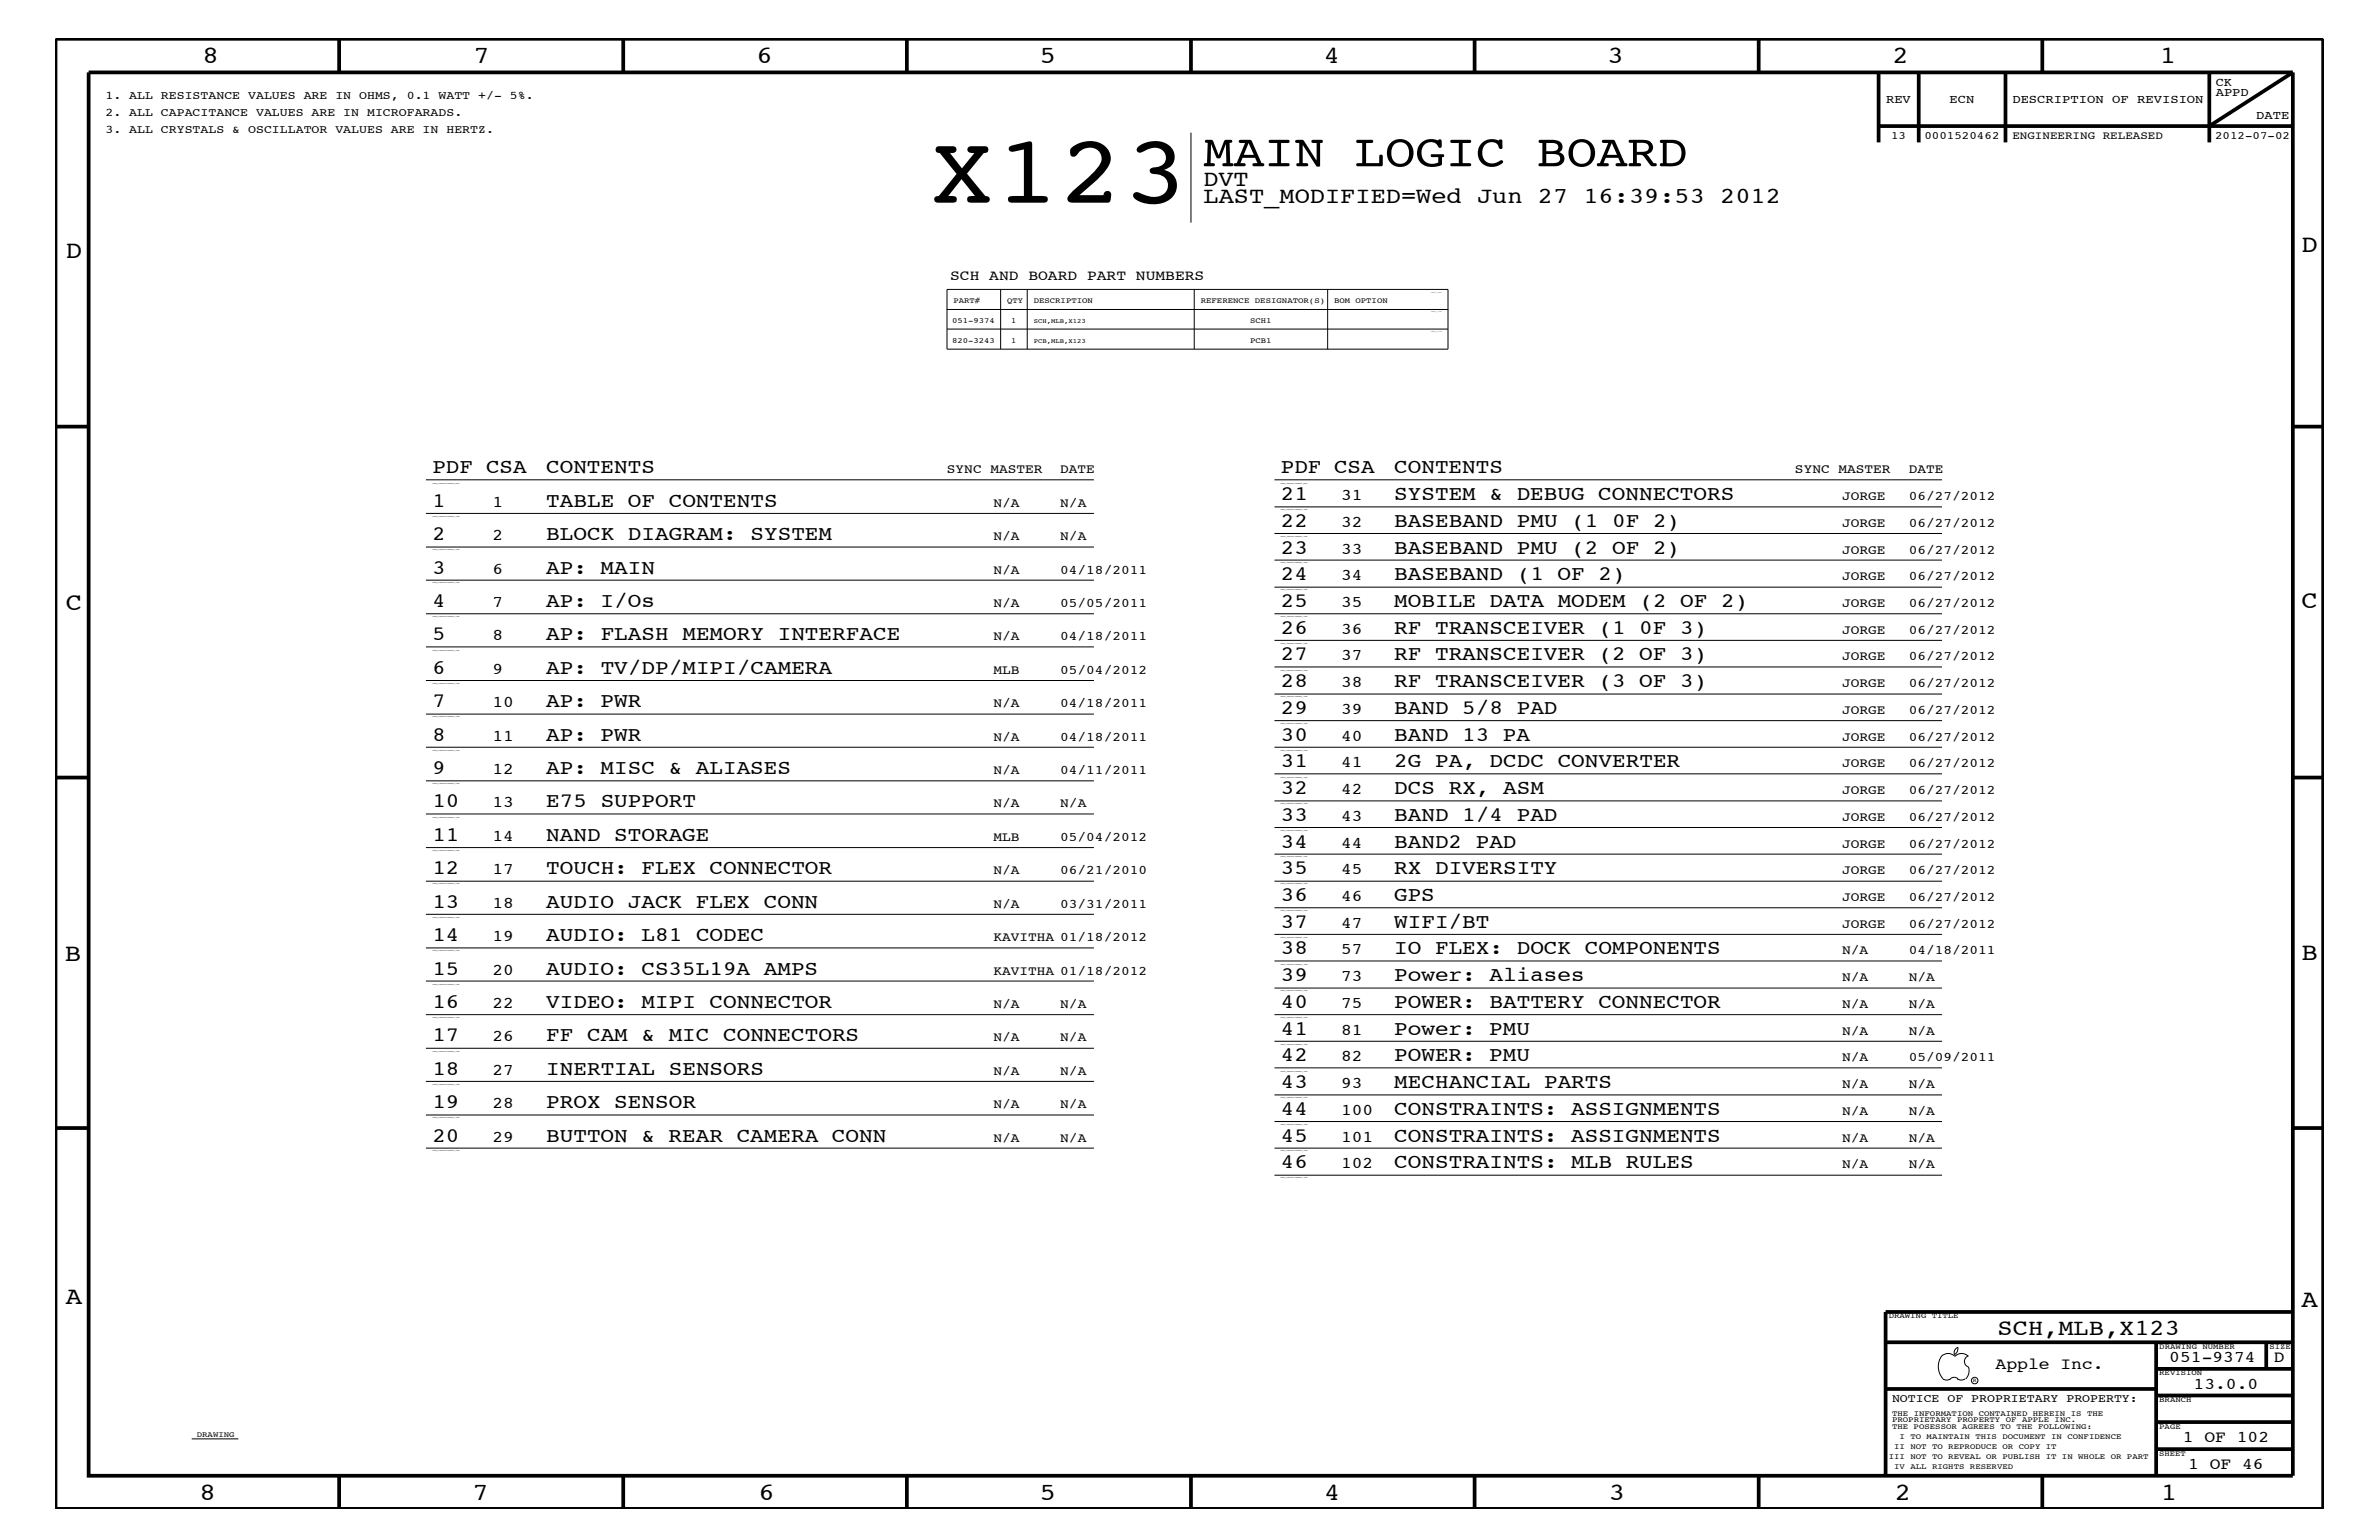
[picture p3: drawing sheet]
<svg xmlns="http://www.w3.org/2000/svg" width="432mm" height="279mm" viewBox="0 0 432 279" stroke-linecap="round" stroke-linejoin="round" font-family="sans-serif">
<defs><g id="words">
<text font-size="17.7" x="168.7" y="36.8">X123</text>
<text font-size="8.3" x="218.4" y="30.2">MAIN LOGIC BOARD</text>
<g font-size="4.5">
<text x="36.7" y="11.5">8</text>
<text x="85.9" y="11.5">7</text>
<text x="137.3" y="11.5">6</text>
<text x="188.7" y="11.5">5</text>
<text x="240.3" y="11.5">4</text>
<text x="291.8" y="11.5">3</text>
<text x="343.5" y="11.5">2</text>
<text x="392" y="11.5">1</text>
<text x="11.9" y="46.8">D</text>
<text x="417.7" y="45.7">D</text>
<text x="11.9" y="110.6">C</text>
<text x="417.7" y="110.4">C</text>
<text x="11.8" y="174.3">B</text>
<text x="417.7" y="174.2">B</text>
<text x="11.9" y="236.7">A</text>
<text x="417.7" y="237.1">A</text>
<text x="36.2" y="272.1">8</text>
<text x="85.8" y="272.1">7</text>
<text x="137.7" y="272.1">6</text>
<text x="188.7" y="272.1">5</text>
<text x="240.4" y="272.1">4</text>
<text x="292" y="272.1">3</text>
<text x="343.9" y="272.1">2</text>
<text x="392.2" y="272.1">1</text>
</g>
<g font-size="4.1">
<text x="218.4" y="33.7">DVT</text>
<text x="218.4" y="36.8">LAST_MODIFIED=Wed Jun 27 16:39:53 2012</text>
<text x="362.6" y="242.3">SCH,MLB,X123</text>
</g>
<g font-size="3.7">
<text x="78.5" y="85.9">PDF CSA</text>
<text x="99.1" y="85.9">CONTENTS</text>
<text x="232.5" y="85.9">PDF CSA</text>
<text x="253.1" y="85.9">CONTENTS</text>
<text x="78.5" y="92">1</text>
<text x="99.1" y="92">TABLE OF CONTENTS</text>
<text x="232.5" y="95.6">22</text>
<text x="232.5" y="90.7">21</text>
<text x="253.1" y="95.6">BASEBAND PMU (1 0F 2)</text>
<text x="253.1" y="90.7">SYSTEM &amp; DEBUG CONNECTORS</text>
<text x="78.5" y="98">2</text>
<text x="99.1" y="98">BLOCK DIAGRAM: SYSTEM</text>
<text x="232.5" y="100.4">23</text>
<text x="253.1" y="100.4">BASEBAND PMU (2 OF 2)</text>
<text x="78.5" y="104.1">3</text>
<text x="99.1" y="104.1">AP: MAIN</text>
<text x="232.5" y="105.3">24</text>
<text x="253.1" y="105.3">BASEBAND (1 OF 2)</text>
<text x="78.5" y="110.2">4</text>
<text x="99.1" y="110.2">AP: I/Os</text>
<text x="232.5" y="110.2">25</text>
<text x="253.1" y="110.2">MOBILE DATA MODEM (2 OF 2)</text>
<text x="78.5" y="116.2">5</text>
<text x="99.1" y="116.2">AP: FLASH MEMORY INTERFACE</text>
<text x="232.5" y="119.8">27</text>
<text x="232.5" y="115">26</text>
<text x="253.1" y="119.8">RF TRANSCEIVER (2 OF 3)</text>
<text x="253.1" y="115">RF TRANSCEIVER (1 0F 3)</text>
<text x="78.5" y="122.3">6</text>
<text x="99.1" y="122.3">AP: TV/DP/MIPI/CAMERA</text>
<text x="232.5" y="124.7">28</text>
<text x="253.1" y="124.7">RF TRANSCEIVER (3 OF 3)</text>
<text x="78.5" y="128.3">7</text>
<text x="99.1" y="128.3">AP: PWR</text>
<text x="232.5" y="129.6">29</text>
<text x="253.1" y="129.6">BAND 5/8 PAD</text>
<text x="78.5" y="134.4">8</text>
<text x="99.1" y="134.4">AP: PWR</text>
<text x="232.5" y="134.4">30</text>
<text x="253.1" y="134.4">BAND 13 PA</text>
<text x="78.5" y="140.4">9</text>
<text x="99.1" y="140.4">AP: MISC &amp; ALIASES</text>
<text x="232.5" y="139.2">31</text>
<text x="253.1" y="139.2">2G PA, DCDC CONVERTER</text>
<text x="78.5" y="146.5">10</text>
<text x="99.1" y="146.5">E75 SUPPORT</text>
<text x="232.5" y="149">33</text>
<text x="232.5" y="144">32</text>
<text x="253.1" y="144">DCS RX, ASM</text>
<text x="253.1" y="149">BAND 1/4 PAD</text>
<text x="78.5" y="152.6">11</text>
<text x="99.1" y="152.6">NAND STORAGE</text>
<text x="232.5" y="153.8">34</text>
<text x="253.1" y="153.8">BAND2 PAD</text>
<text x="78.5" y="158.6">12</text>
<text x="99.1" y="158.6">TOUCH: FLEX CONNECTOR</text>
<text x="232.5" y="158.6">35</text>
<text x="253.1" y="158.6">RX DIVERSITY</text>
<text x="78.5" y="164.7">13</text>
<text x="99.1" y="164.7">AUDIO JACK FLEX CONN</text>
<text x="232.5" y="163.5">36</text>
<text x="253.1" y="163.5">GPS</text>
<text x="78.5" y="170.7">14</text>
<text x="99.1" y="170.7">AUDIO: L81 CODEC</text>
<text x="232.5" y="173.2">38</text>
<text x="232.5" y="168.3">37</text>
<text x="253.1" y="168.3">WIFI/BT</text>
<text x="253.1" y="173.2">IO FLEX: DOCK COMPONENTS</text>
<text x="78.5" y="176.8">15</text>
<text x="99.1" y="176.8">AUDIO: CS35L19A AMPS</text>
<text x="232.5" y="178">39</text>
<text x="253.1" y="178">Power: Aliases</text>
<text x="78.5" y="182.9">16</text>
<text x="99.1" y="182.9">VIDEO: MIPI CONNECTOR</text>
<text x="232.5" y="182.9">40</text>
<text x="253.1" y="182.9">POWER: BATTERY CONNECTOR</text>
<text x="78.5" y="188.9">17</text>
<text x="99.1" y="188.9">FF CAM &amp; MIC CONNECTORS</text>
<text x="232.5" y="187.7">41</text>
<text x="253.1" y="187.7">Power: PMU</text>
<text x="78.5" y="195">18</text>
<text x="99.1" y="195">INERTIAL SENSORS</text>
<text x="232.5" y="197.4">43</text>
<text x="232.5" y="192.6">42</text>
<text x="253.1" y="192.6">POWER: PMU</text>
<text x="253.1" y="197.4">MECHANCIAL PARTS</text>
<text x="78.5" y="201">19</text>
<text x="99.1" y="201">PROX SENSOR</text>
<text x="232.5" y="202.3">44</text>
<text x="253.1" y="202.3">CONSTRAINTS: ASSIGNMENTS</text>
<text x="78.5" y="207.1">20</text>
<text x="99.1" y="207.1">BUTTON &amp; REAR CAMERA CONN</text>
<text x="232.5" y="207.1">45</text>
<text x="253.1" y="207.1">CONSTRAINTS: ASSIGNMENTS</text>
<text x="232.5" y="211.9">46</text>
<text x="253.1" y="211.9">CONSTRAINTS: MLB RULES</text>
</g>
<g font-size="3">
<text x="89.4" y="92">1</text>
<text x="243.4" y="95.6">32</text>
<text x="243.4" y="90.7">31</text>
<text x="89.4" y="98">2</text>
<text x="243.4" y="100.4">33</text>
<text x="89.4" y="104.1">6</text>
<text x="243.4" y="105.3">34</text>
<text x="89.4" y="110.2">7</text>
<text x="243.4" y="110.2">35</text>
<text x="89.4" y="116.2">8</text>
<text x="243.4" y="119.8">37</text>
<text x="243.4" y="115">36</text>
<text x="89.4" y="122.3">9</text>
<text x="243.4" y="124.7">38</text>
<text x="89.4" y="128.3">10</text>
<text x="243.4" y="129.6">39</text>
<text x="89.4" y="134.4">11</text>
<text x="243.4" y="134.4">40</text>
<text x="89.4" y="140.4">12</text>
<text x="243.4" y="139.2">41</text>
<text x="89.4" y="146.5">13</text>
<text x="243.4" y="149">43</text>
<text x="243.4" y="144">42</text>
<text x="89.4" y="152.6">14</text>
<text x="243.4" y="153.8">44</text>
<text x="89.4" y="158.6">17</text>
<text x="243.4" y="158.6">45</text>
<text x="89.4" y="164.7">18</text>
<text x="243.4" y="163.5">46</text>
<text x="89.4" y="170.7">19</text>
<text x="243.4" y="173.2">57</text>
<text x="243.4" y="168.3">47</text>
<text x="89.4" y="176.8">20</text>
<text x="243.4" y="178">73</text>
<text x="89.4" y="182.9">22</text>
<text x="243.4" y="182.9">75</text>
<text x="89.4" y="188.9">26</text>
<text x="243.4" y="187.7">81</text>
<text x="89.4" y="195">27</text>
<text x="243.4" y="197.4">93</text>
<text x="243.4" y="192.6">82</text>
<text x="89.4" y="201">28</text>
<text x="243.4" y="202.3">100</text>
<text x="89.4" y="207.1">29</text>
<text x="243.4" y="207.1">101</text>
<text x="243.4" y="211.9">102</text>
<text x="362.2" y="248.4">Apple Inc.</text>
<text x="393.7" y="247.1">051-9374</text>
<text x="398.1" y="252">13.0.0</text>
<text x="412.7" y="247.1">D</text>
<text x="396.2" y="261.6">1 OF 102</text>
<text x="397.2" y="266.6">1 OF 46</text>
</g>
<text font-size="2.6" x="172.5" y="50.7">SCH AND BOARD PART NUMBERS</text>
<g font-size="2.4">
<text x="171.9" y="85.9">SYNC MASTER</text>
<text x="192.4" y="85.9">DATE</text>
<text x="325.8" y="85.9">SYNC MASTER</text>
<text x="346.5" y="85.9">DATE</text>
<text x="180.3" y="92">N/A</text>
<text x="192.4" y="92">N/A</text>
<text x="334.3" y="95.6">JORGE</text>
<text x="334.3" y="90.7">JORGE</text>
<text x="346.5" y="95.6">06/27/2012</text>
<text x="346.5" y="90.7">06/27/2012</text>
<text x="180.3" y="98">N/A</text>
<text x="192.4" y="98">N/A</text>
<text x="334.3" y="100.4">JORGE</text>
<text x="346.5" y="100.4">06/27/2012</text>
<text x="180.3" y="104.1">N/A</text>
<text x="192.4" y="104.1">04/18/2011</text>
<text x="334.3" y="105.3">JORGE</text>
<text x="346.5" y="105.3">06/27/2012</text>
<text x="180.3" y="110.2">N/A</text>
<text x="192.4" y="110.2">05/05/2011</text>
<text x="334.3" y="110.2">JORGE</text>
<text x="346.5" y="110.2">06/27/2012</text>
<text x="180.3" y="116.2">N/A</text>
<text x="192.4" y="116.2">04/18/2011</text>
<text x="334.3" y="119.8">JORGE</text>
<text x="334.3" y="115">JORGE</text>
<text x="346.5" y="119.8">06/27/2012</text>
<text x="346.5" y="115">06/27/2012</text>
<text x="180.3" y="122.3">MLB</text>
<text x="192.4" y="122.3">05/04/2012</text>
<text x="334.3" y="124.7">JORGE</text>
<text x="346.5" y="124.7">06/27/2012</text>
<text x="180.3" y="128.3">N/A</text>
<text x="192.4" y="128.3">04/18/2011</text>
<text x="334.3" y="129.6">JORGE</text>
<text x="346.5" y="129.6">06/27/2012</text>
<text x="180.3" y="134.4">N/A</text>
<text x="192.4" y="134.4">04/18/2011</text>
<text x="334.3" y="134.4">JORGE</text>
<text x="346.5" y="134.4">06/27/2012</text>
<text x="180.3" y="140.4">N/A</text>
<text x="192.4" y="140.4">04/11/2011</text>
<text x="334.3" y="139.2">JORGE</text>
<text x="346.5" y="139.2">06/27/2012</text>
<text x="180.3" y="146.5">N/A</text>
<text x="192.4" y="146.5">N/A</text>
<text x="334.3" y="149">JORGE</text>
<text x="334.3" y="144">JORGE</text>
<text x="346.5" y="149">06/27/2012</text>
<text x="346.5" y="144">06/27/2012</text>
<text x="180.3" y="152.6">MLB</text>
<text x="192.4" y="152.6">05/04/2012</text>
<text x="334.3" y="153.8">JORGE</text>
<text x="346.5" y="153.8">06/27/2012</text>
<text x="180.3" y="158.6">N/A</text>
<text x="192.4" y="158.6">06/21/2010</text>
<text x="334.3" y="158.6">JORGE</text>
<text x="346.5" y="158.6">06/27/2012</text>
<text x="180.3" y="164.7">N/A</text>
<text x="192.4" y="164.7">03/31/2011</text>
<text x="334.3" y="163.5">JORGE</text>
<text x="346.5" y="163.5">06/27/2012</text>
<text x="180.3" y="170.7">KAVITHA 01/18/2012</text>
<text x="334.3" y="168.3">JORGE</text>
<text x="334.3" y="173.2">N/A</text>
<text x="346.5" y="173.2">04/18/2011</text>
<text x="346.5" y="168.3">06/27/2012</text>
<text x="180.3" y="176.8">KAVITHA 01/18/2012</text>
<text x="334.3" y="178">N/A</text>
<text x="346.5" y="178">N/A</text>
<text x="180.3" y="182.9">N/A</text>
<text x="192.4" y="182.9">N/A</text>
<text x="334.3" y="182.9">N/A</text>
<text x="346.5" y="182.9">N/A</text>
<text x="180.3" y="188.9">N/A</text>
<text x="192.4" y="188.9">N/A</text>
<text x="334.3" y="187.7">N/A</text>
<text x="346.5" y="187.7">N/A</text>
<text x="180.3" y="195">N/A</text>
<text x="192.4" y="195">N/A</text>
<text x="334.3" y="197.4">N/A</text>
<text x="334.3" y="192.6">N/A</text>
<text x="346.5" y="192.6">05/09/2011</text>
<text x="346.5" y="197.4">N/A</text>
<text x="180.3" y="201">N/A</text>
<text x="192.4" y="201">N/A</text>
<text x="334.3" y="202.3">N/A</text>
<text x="346.5" y="202.3">N/A</text>
<text x="180.3" y="207.1">N/A</text>
<text x="192.4" y="207.1">N/A</text>
<text x="334.3" y="207.1">N/A</text>
<text x="346.5" y="207.1">N/A</text>
<text x="334.3" y="211.9">N/A</text>
<text x="346.5" y="211.9">N/A</text>
</g>
<g font-size="2.2">
<text x="402.2" y="17.4">APPD</text>
<text x="402.2" y="15.6">CK</text>
<text x="342.3" y="18.7">REV</text>
<text x="353.9" y="18.7">ECN</text>
<text x="365.3" y="18.7">DESCRIPTION OF REVISION</text>
<text x="409.5" y="21.6">DATE</text>
</g>
<g font-size="2.1">
<text x="19.1" y="18">1. ALL RESISTANCE VALUES ARE IN OHMS, 0.1 WATT +/- 5%.</text>
<text x="19.1" y="21">2. ALL CAPACITANCE VALUES ARE IN MICROFARADS.</text>
<text x="19.1" y="24.1">3. ALL CRYSTALS &amp; OSCILLATOR VALUES ARE IN HERTZ.</text>
<text x="343.4" y="254.4">NOTICE OF PROPRIETARY PROPERTY:</text>
</g>
<g font-size="2">
<text x="343.2" y="25.3">13</text>
<text x="349.3" y="25.3">0001520462</text>
<text x="365.3" y="25.3">ENGINEERING RELEASED</text>
<text x="402" y="25.3">2012-07-02</text>
</g>
<g font-size="1.4">
<text x="172.8" y="58.5">051-9374</text>
<text x="173.1" y="55">PART#</text>
<text x="182.8" y="55">QTY</text>
<text x="183.5" y="58.5">1</text>
<text x="187.6" y="55">DESCRIPTION</text>
<text x="217.9" y="55">REFERENCE DESIGNATOR(S)</text>
<text x="226.9" y="58.5">SCH1</text>
<text x="242.1" y="55">BOM OPTION</text>
<text x="172.8" y="62.2">820-3243</text>
<text x="183.5" y="62.2">1</text>
<text x="226.9" y="62.2">PCB1</text>
<text x="342.8" y="239.2">DRAWING TITLE</text>
<text x="391.9" y="244.7">DRAWING NUMBER</text>
<text x="411.9" y="244.7">SIZE</text>
<text x="391.9" y="249.5">REVISION</text>
<text x="343.4" y="256.8">THE INFORMATION CONTAINED HEREIN IS THE</text>
<text x="391.9" y="254.4">BRANCH</text>
<text x="35.7" y="260.8">DRAWING</text>
<text x="343.4" y="258">PROPRIETARY PROPERTY OF APPLE INC.</text>
<text x="343.4" y="259.3">THE POSESSOR AGREES TO THE FOLLOWING:</text>
<text x="343.8" y="262.9">II NOT TO REPRODUCE OR COPY IT</text>
<text x="344.8" y="261.1">I TO MAINTAIN THIS DOCUMENT IN CONFIDENCE</text>
<text x="391.9" y="259.3">PAGE</text>
<text x="342.8" y="264.7">III NOT TO REVEAL OR PUBLISH IT IN WHOLE OR PART</text>
<text x="343.8" y="266.6">IV ALL RIGHTS RESERVED</text>
<text x="391.9" y="264.1">SHEET</text>
</g>
<g font-size="1.2">
<text x="187.6" y="58.5">SCH,MLB,X123</text>
<text x="187.6" y="62.2">PCB,MLB,X123</text>
</g>
<text font-size="1" x="358.1" y="250.7">R</text>
<g font-size=".3">
<text x="78.5" y="87.7">TABLE_TABLEOFCONTENTS_HEAD</text>
<text x="232.4" y="87.7">TABLE_TABLEOFCONTENTS_HEAD</text>
<text x="78.5" y="93.8">TABLE_TABLEOFCONTENTS_ITEM</text>
<text x="232.4" y="92.6">TABLE_TABLEOFCONTENTS_ITEM</text>
<text x="78.5" y="99.9">TABLE_TABLEOFCONTENTS_ITEM</text>
<text x="232.4" y="97.4">TABLE_TABLEOFCONTENTS_ITEM</text>
<text x="78.5" y="105.9">TABLE_TABLEOFCONTENTS_ITEM</text>
<text x="232.4" y="107.1">TABLE_TABLEOFCONTENTS_ITEM</text>
<text x="232.4" y="102.2">TABLE_TABLEOFCONTENTS_ITEM</text>
<text x="78.5" y="112">TABLE_TABLEOFCONTENTS_ITEM</text>
<text x="232.4" y="112">TABLE_TABLEOFCONTENTS_ITEM</text>
<text x="78.5" y="118.1">TABLE_TABLEOFCONTENTS_ITEM</text>
<text x="232.4" y="116.8">TABLE_TABLEOFCONTENTS_ITEM</text>
<text x="78.5" y="124.1">TABLE_TABLEOFCONTENTS_ITEM</text>
<text x="232.4" y="121.7">TABLE_TABLEOFCONTENTS_ITEM</text>
<text x="78.5" y="130.2">TABLE_TABLEOFCONTENTS_ITEM</text>
<text x="232.4" y="131.3">TABLE_TABLEOFCONTENTS_ITEM</text>
<text x="232.4" y="126.5">TABLE_TABLEOFCONTENTS_ITEM</text>
<text x="78.5" y="136.2">TABLE_TABLEOFCONTENTS_ITEM</text>
<text x="232.4" y="136.2">TABLE_TABLEOFCONTENTS_ITEM</text>
<text x="78.5" y="142.3">TABLE_TABLEOFCONTENTS_ITEM</text>
<text x="232.4" y="141.1">TABLE_TABLEOFCONTENTS_ITEM</text>
<text x="78.5" y="148.4">TABLE_TABLEOFCONTENTS_ITEM</text>
<text x="232.4" y="145.9">TABLE_TABLEOFCONTENTS_ITEM</text>
<text x="78.5" y="154.4">TABLE_TABLEOFCONTENTS_ITEM</text>
<text x="232.4" y="155.6">TABLE_TABLEOFCONTENTS_ITEM</text>
<text x="232.4" y="150.7">TABLE_TABLEOFCONTENTS_ITEM</text>
<text x="78.5" y="160.5">TABLE_TABLEOFCONTENTS_ITEM</text>
<text x="232.4" y="160.5">TABLE_TABLEOFCONTENTS_ITEM</text>
<text x="78.5" y="166.5">TABLE_TABLEOFCONTENTS_ITEM</text>
<text x="232.4" y="165.3">TABLE_TABLEOFCONTENTS_ITEM</text>
<text x="78.5" y="172.6">TABLE_TABLEOFCONTENTS_ITEM</text>
<text x="232.4" y="170.1">TABLE_TABLEOFCONTENTS_ITEM</text>
<text x="78.5" y="178.7">TABLE_TABLEOFCONTENTS_ITEM</text>
<text x="232.4" y="179.9">TABLE_TABLEOFCONTENTS_ITEM</text>
<text x="232.4" y="175">TABLE_TABLEOFCONTENTS_ITEM</text>
<text x="78.5" y="184.7">TABLE_TABLEOFCONTENTS_ITEM</text>
<text x="232.4" y="184.7">TABLE_TABLEOFCONTENTS_ITEM</text>
<text x="78.5" y="190.8">TABLE_TABLEOFCONTENTS_ITEM</text>
<text x="232.4" y="189.5">TABLE_TABLEOFCONTENTS_ITEM</text>
<text x="78.5" y="196.8">TABLE_TABLEOFCONTENTS_ITEM</text>
<text x="232.4" y="194.4">TABLE_TABLEOFCONTENTS_ITEM</text>
<text x="78.5" y="202.9">TABLE_TABLEOFCONTENTS_ITEM</text>
<text x="232.4" y="199.2">TABLE_TABLEOFCONTENTS_ITEM</text>
<text x="78.5" y="208.9">TABLE_TABLEOFCONTENTS_ITEM</text>
<text x="232.4" y="208.9">TABLE_TABLEOFCONTENTS_ITEM</text>
<text x="232.4" y="204.1">TABLE_TABLEOFCONTENTS_ITEM</text>
<text x="232.4" y="213.8">TABLE_TABLEOFCONTENTS_ITEM</text>
</g>
</g></defs>
<g fill="none" stroke="#000" stroke-width=".18">
<path d="M216.2 24.1v16.3M171.9 52.5h90.9v10.8h-90.9zM171.9 56.1h90.9M171.9 59.7h90.9M181.6 52.5v10.8M186.4 52.5v10.8M216.8 52.5v10.8M241 52.5v10.8M77.3 99.2h121.3M77.3 93.2h121.3M77.3 87.1h121.3M231.3 96.8h121.2"/>
<path d="M231.3 92h121.2M231.3 87.1h121.2M77.3 117.4h121.3M77.3 111.4h121.3M77.3 105.3h121.3M231.3 111.4h121.2M231.3 116.2h121.2M231.3 106.5h121.2M231.3 101.6h121.2M77.3 135.6h121.3M77.3 129.6h121.3M77.3 123.5h121.3"/>
<path d="M231.3 135.6h121.2M231.3 130.7h121.2M231.3 125.9h121.2M231.3 121h121.2M77.3 159.9h121.3M77.3 153.8h121.3M77.3 147.7h121.3M77.3 141.7h121.3M231.3 159.9h121.2M231.3 155h121.2M231.3 150.1h121.2M231.3 145.3h121.2"/>
<path d="M231.3 140.4h121.2M77.3 178h121.3M77.3 172h121.3M77.3 165.9h121.3M231.3 179.3h121.2M231.3 174.4h121.2M231.3 169.5h121.2M231.3 164.7h121.2M77.3 190.2h121.3M77.3 196.2h121.3M77.3 184.1h121.3M231.3 184.1h121.2"/>
<path d="M231.3 198.7h121.2M231.3 193.7h121.2M231.3 188.9h121.2M77.3 208.3h121.3M77.3 202.3h121.3M231.3 208.3h121.2M231.3 213.2h121.2M231.3 203.5h121.2M352.4 246.1a1.69 1.69 0 0 1 2.4 0M352.4 246a3.3 3.3 0 0 0 .3 4.1M352.6 250.2l.7 .2 .7-.2M354 250.2l.7-.3 .7 .3"/>
<path d="M354.8 246.1a1.69 1.69 0 0 1 2.5 0M355.3 250.2l.7 .2 .7-.2M355.3 244.4l.1 .3a1.18 1.18 0 0 1-.6 1M355.4 244.4a.99 .99 0 0 0-.6 1.4M357.2 246a1.04 1.04 0 0 0-.6 1 1.04 1.04 0 0 0 .6 1M357.3 248l.1 .7a2.11 2.11 0 0 1-.6 1.5M34.8 261.1h8.5"/>
<circle cx="358.4" cy="250.5" r=".59"/>
</g>
<g fill="none" stroke="#000" stroke-width=".68" stroke-linecap="butt">
<path d="M10.1 7h411.6v266.8h-411.6zM16.1 13.1h400.1v254.6h-400.1zM61.6 7v6.1M113.1 7v6.1M164.6 7v6.1M216.2 7v6.1M267.6 7v6.1M319.2 7v6.1M341 13.1v12.7M348.3 13.1v12.7M364 13.1v12.7M370.7 7v6.1"/>
<path d="M401 13.1v12.7M416.2 13.1l-15.2 9.8M341 22.9h75.2M10.1 77.4h6M416.2 77.4h5.5M10.1 141.1h6M416.2 141.1h5.5M10.1 204.7h6M416.2 204.7h5.5M416.2 238h-74v29.7M342.2 252h49.2M342.2 243.5h74"/>
<path d="M391.4 248.4h24.8M391.4 243.5v24.2M391.4 253.2h24.8M391.4 258h24.8M411.3 243.5v4.9M61.6 267.7v6.1M113.1 267.7v6.1M164.6 267.7v6.1M216.2 268v5.8M267.6 267.7v6.1M319.2 267.7v6.1M370.7 267.7v6.1"/>
<path d="M391.4 262.9h24.8"/>
</g>
<use href="#words"/>
</svg>
